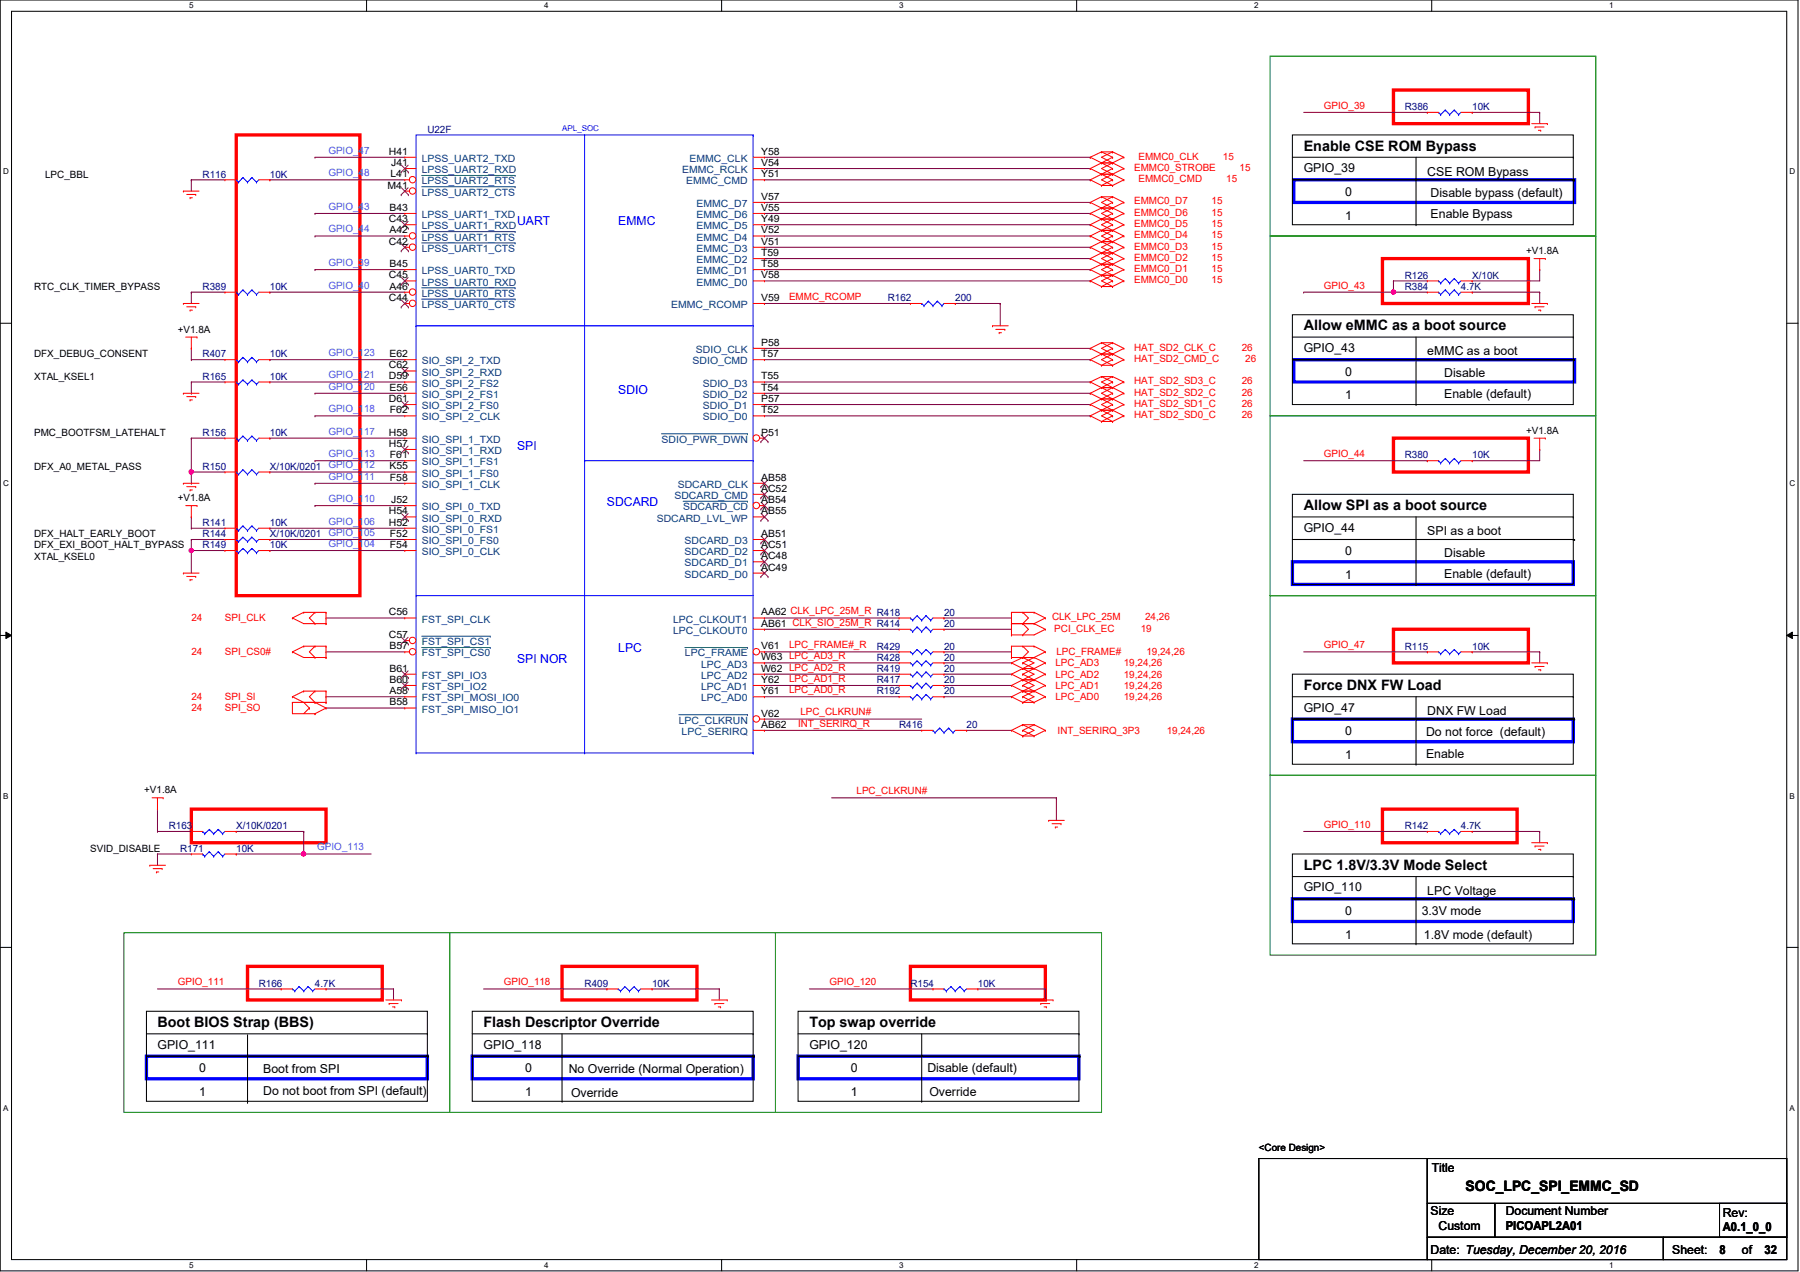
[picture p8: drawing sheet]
<svg xmlns="http://www.w3.org/2000/svg" width="297mm" height="210mm" viewBox="0 0 297 210" stroke-linecap="round" stroke-linejoin="round" font-family="sans-serif">
<defs><g id="words">
<g font-size="2.4">
<text x="215.1" y="24.8">Enable CSE ROM Bypass</text>
<text x="215.1" y="54.5">Allow eMMC as a boot source</text>
<text x="215.1" y="84.2">Allow SPI as a boot source</text>
<text x="215.1" y="113.8">Force DNX FW Load</text>
<text x="215.1" y="143.5">LPC 1.8V/3.3V Mode Select</text>
<text x="26" y="169.5">Boot BIOS Strap (BBS)</text>
<text x="79.8" y="169.5">Flash Descriptor Override</text>
<text x="133.6" y="169.5">Top swap override</text>
<text x="241.8" y="196.5">SOC_LPC_SPI_EMMC_SD</text>
</g>
<g font-size="2">
<text x="215.1" y="28.4">GPIO_39</text>
<text x="235.5" y="29">CSE ROM Bypass</text>
<text x="222" y="32.3">0</text>
<text x="236.1" y="32.5">Disable bypass (default)</text>
<text x="222" y="36.2">1</text>
<text x="236.1" y="36">Enable Bypass</text>
<text x="215.1" y="58.1">GPIO_43</text>
<text x="235.5" y="58.6">eMMC as a boot</text>
<text x="222" y="65.9">1</text>
<text x="222" y="62">0</text>
<text x="238.3" y="65.7">Enable (default)</text>
<text x="238.3" y="62.2">Disable</text>
<text x="215.1" y="87.8">GPIO_44</text>
<text x="235.5" y="88.3">SPI as a boot</text>
<text x="222" y="95.5">1</text>
<text x="222" y="91.7">0</text>
<text x="238.3" y="95.4">Enable (default)</text>
<text x="238.3" y="91.9">Disable</text>
<text x="215.1" y="117.4">GPIO_47</text>
<text x="235.5" y="118">DNX FW Load</text>
<text x="222" y="125.2">1</text>
<text x="222" y="121.3">0</text>
<text x="235.3" y="125.1">Enable</text>
<text x="235.3" y="121.5">Do not force (default)</text>
<text x="215.1" y="147.1">GPIO_110</text>
<text x="235.5" y="147.7">LPC Voltage</text>
<text x="222" y="154.9">1</text>
<text x="222" y="151">0</text>
<text x="234.6" y="151">3.3V mode</text>
<text x="235" y="154.9">1.8V mode (default)</text>
<text x="26" y="173.1">GPIO_111</text>
<text x="79.8" y="173.1">GPIO_118</text>
<text x="133.6" y="173.1">GPIO_120</text>
<text x="32.8" y="177">0</text>
<text x="43.4" y="177.1">Boot from SPI</text>
<text x="86.7" y="177">0</text>
<text x="93.8" y="177.1">No Override (Normal Operation)</text>
<text x="140.4" y="177">0</text>
<text x="153" y="177">Disable (default)</text>
<text x="32.8" y="180.8">1</text>
<text x="43.4" y="180.7">Do not boot from SPI (default)</text>
<text x="86.7" y="180.8">1</text>
<text x="94.2" y="181">Override</text>
<text x="140.4" y="180.8">1</text>
<text x="153.4" y="180.8">Override</text>
<text x="236.3" y="193.5">Title</text>
<text x="236.1" y="200.5">Size</text>
<text x="237.4" y="202.9">Custom</text>
<text x="248.5" y="200.5">Document Number</text>
<text x="248.5" y="202.9">PICOAPL2A01</text>
<text x="284.3" y="200.9">Rev:</text>
<text x="284.3" y="203.1">A0.1_0_0</text>
<text x="236.1" y="207">Date: Tuesday, December 20, 2016</text>
<text x="276" y="207">Sheet:</text>
<text x="283.8" y="207">8</text>
<text x="287.4" y="207">of</text>
<text x="291.2" y="207">32</text>
</g>
<g font-size="2" fill="#00f">
<text x="85.3" y="37.1">UART</text>
<text x="102" y="37.1">EMMC</text>
<text x="102" y="64.9">SDIO</text>
<text x="85.3" y="74.2">SPI</text>
<text x="100.2" y="83.5">SDCARD</text>
<text x="102" y="107.6">LPC</text>
<text x="85.3" y="109.5">SPI NOR</text>
</g>
<g font-size="1.7" fill="#f00">
<text x="218.5" y="17.9">GPIO_39</text>
<text x="187.2" y="28.2">EMMC0_STROBE</text>
<text x="187.9" y="26.3">EMMC0_CLK</text>
<text x="201.8" y="26.3">15</text>
<text x="204.6" y="28.2">15</text>
<text x="187.2" y="35.6">EMMC0_D6</text>
<text x="187.2" y="33.7">EMMC0_D7</text>
<text x="187.9" y="30.1">EMMC0_CMD</text>
<text x="199.9" y="35.6">15</text>
<text x="199.9" y="33.7">15</text>
<text x="202.3" y="30.1">15</text>
<text x="187.2" y="41.2">EMMC0_D3</text>
<text x="187.2" y="39.3">EMMC0_D4</text>
<text x="187.2" y="37.5">EMMC0_D5</text>
<text x="199.9" y="41.2">15</text>
<text x="199.9" y="39.3">15</text>
<text x="199.9" y="37.5">15</text>
<text x="187.2" y="46.7">EMMC0_D0</text>
<text x="187.2" y="44.9">EMMC0_D1</text>
<text x="187.2" y="43">EMMC0_D2</text>
<text x="199.9" y="46.7">15</text>
<text x="199.9" y="44.9">15</text>
<text x="199.9" y="43">15</text>
<text x="218.5" y="47.6">GPIO_43</text>
<text x="130.2" y="49.5">EMMC_RCOMP</text>
<text x="187.2" y="59.7">HAT_SD2_CMD_C</text>
<text x="187.2" y="57.9">HAT_SD2_CLK_C</text>
<text x="204.9" y="57.9">26</text>
<text x="205.5" y="59.7">26</text>
<text x="187.2" y="65.3">HAT_SD2_SD2_C</text>
<text x="187.2" y="63.4">HAT_SD2_SD3_C</text>
<text x="204.9" y="65.3">26</text>
<text x="204.9" y="63.4">26</text>
<text x="187.2" y="69">HAT_SD2_SD0_C</text>
<text x="187.2" y="67.1">HAT_SD2_SD1_C</text>
<text x="204.9" y="69">26</text>
<text x="204.9" y="67.1">26</text>
<text x="218.5" y="75.4">GPIO_44</text>
<text x="31.6" y="102.5">24</text>
<text x="37.1" y="102.5">SPI_CLK</text>
<text x="130.2" y="107">LPC_FRAME#_R</text>
<text x="173.6" y="102.4">CLK_LPC_25M</text>
<text x="174" y="104.2">PCI_CLK_EC</text>
<text x="188.3" y="104.2">19</text>
<text x="189" y="102.4">24,26</text>
<text x="218.5" y="107">GPIO_47</text>
<text x="31.6" y="108.1">24</text>
<text x="37.1" y="108.1">SPI_CS0#</text>
<text x="130.2" y="112.5">LPC_AD1_R</text>
<text x="174.2" y="113.7">LPC_AD1</text>
<text x="174.2" y="110">LPC_AD3</text>
<text x="174.2" y="111.8">LPC_AD2</text>
<text x="174.3" y="108.1">LPC_FRAME#</text>
<text x="185.5" y="113.7">19,24,26</text>
<text x="185.5" y="110">19,24,26</text>
<text x="185.5" y="111.8">19,24,26</text>
<text x="189.2" y="108.1">19,24,26</text>
<text x="31.6" y="117.4">24</text>
<text x="31.6" y="115.5">24</text>
<text x="37.1" y="117.4">SPI_SO</text>
<text x="37.1" y="115.5">SPI_SI</text>
<text x="130.2" y="114.4">LPC_AD0_R</text>
<text x="131.7" y="119.9">INT_SERIRQ_R</text>
<text x="132.1" y="118.1">LPC_CLKRUN#</text>
<text x="174.2" y="115.5">LPC_AD0</text>
<text x="185.5" y="115.5">19,24,26</text>
<text x="174.5" y="121.1">INT_SERIRQ_3P3</text>
<text x="192.5" y="121.1">19,24,26</text>
<text x="141.3" y="131.1">LPC_CLKRUN#</text>
<text x="218.5" y="136.6">GPIO_110</text>
<text x="29.3" y="162.6">GPIO_111</text>
<text x="83.1" y="162.6">GPIO_118</text>
<text x="136.9" y="162.6">GPIO_120</text>
</g>
<g font-size="1.7" fill="#000080">
<text x="70.5" y="21.9">U22F</text>
<text x="231.8" y="18.2">R386</text>
<text x="242.9" y="18.2">10K</text>
<text x="33.4" y="29.3">R116</text>
<text x="44.5" y="29.3">10K</text>
<text x="33.4" y="47.8">R389</text>
<text x="44.5" y="47.8">10K</text>
<text x="231.8" y="47.8">R384</text>
<text x="231.8" y="46">R126</text>
<text x="241.1" y="47.8">4.7K</text>
<text x="242.9" y="46">X/10K</text>
<text x="146.5" y="49.7">R162</text>
<text x="157.6" y="49.7">200</text>
<text x="33.4" y="59">R407</text>
<text x="44.5" y="59">10K</text>
<text x="33.4" y="62.7">R165</text>
<text x="44.5" y="62.7">10K</text>
<text x="33.4" y="72">R156</text>
<text x="44.5" y="72">10K</text>
<text x="33.4" y="77.5">R150</text>
<text x="44.5" y="77.5">X/10K/0201 GPIO_112</text>
<text x="231.8" y="75.6">R380</text>
<text x="242.9" y="75.6">10K</text>
<text x="33.4" y="88.6">R144</text>
<text x="33.4" y="86.8">R141</text>
<text x="44.5" y="88.6">X/10K/0201 GPIO_105</text>
<text x="44.5" y="86.8">10K</text>
<text x="33.4" y="90.5">R149</text>
<text x="44.5" y="90.5">10K</text>
<text x="155.8" y="101.6">20</text>
<text x="144.7" y="107.2">R429</text>
<text x="155.8" y="103.5">20</text>
<text x="155.8" y="107.2">20</text>
<text x="231.8" y="107.2">R115</text>
<text x="242.9" y="107.2">10K</text>
<text x="144.7" y="112.7">R417</text>
<text x="144.7" y="110.9">R419</text>
<text x="144.7" y="109.1">R428</text>
<text x="155.8" y="112.7">20</text>
<text x="155.8" y="110.9">20</text>
<text x="155.8" y="109.1">20</text>
<text x="144.7" y="114.6">R192</text>
<text x="155.8" y="114.6">20</text>
<text x="148.4" y="120.1">R416</text>
<text x="159.5" y="120.1">20</text>
<text x="27.9" y="136.9">R163</text>
<text x="39" y="136.9">X/10K/0201</text>
<text x="231.8" y="136.9">R142</text>
<text x="241.1" y="136.9">4.7K</text>
<text x="29.7" y="140.5">R171</text>
<text x="39" y="140.5">10K</text>
<text x="42.7" y="162.8">R166</text>
<text x="52" y="162.8">4.7K</text>
<text x="96.5" y="162.8">R409</text>
<text x="107.6" y="162.8">10K</text>
<text x="150.2" y="162.8">R154</text>
<text x="161.4" y="162.8">10K</text>
</g>
<g font-size="1.7">
<text x="7.4" y="29.3">LPC_BBL</text>
<text x="64.2" y="25.5">H41</text>
<text x="64.4" y="29.3">L41</text>
<text x="64.6" y="27.4">J41</text>
<text x="125.6" y="25.5">Y58</text>
<text x="125.6" y="27.4">V54</text>
<text x="125.6" y="29.3">Y51</text>
<text x="64" y="31.1">M41</text>
<text x="64.3" y="34.8">B43</text>
<text x="125.6" y="33">V57</text>
<text x="125.6" y="34.8">V55</text>
<text x="64.2" y="36.7">C43</text>
<text x="64.2" y="40.4">C42</text>
<text x="64.3" y="38.5">A42</text>
<text x="125.6" y="36.7">Y49</text>
<text x="125.6" y="38.5">V52</text>
<text x="125.6" y="40.4">V51</text>
<text x="251.8" y="41.9">+V1.8A</text>
<text x="5.6" y="47.8">RTC_CLK_TIMER_BYPASS</text>
<text x="64.2" y="45.9">C45</text>
<text x="64.3" y="44.1">B45</text>
<text x="64.3" y="47.8">A46</text>
<text x="125.6" y="42.2">T59</text>
<text x="125.6" y="44.1">T58</text>
<text x="125.6" y="45.9">V58</text>
<text x="64.2" y="49.7">C44</text>
<text x="125.6" y="49.7">V59</text>
<text x="5.6" y="59">DFX_DEBUG_CONSENT</text>
<text x="29.3" y="54.9">+V1.8A</text>
<text x="64.3" y="58.9">E62</text>
<text x="125.6" y="57.1">P58</text>
<text x="125.6" y="58.9">T57</text>
<text x="5.6" y="62.7">XTAL_KSEL1</text>
<text x="64.2" y="60.8">C62</text>
<text x="64.2" y="62.6">D59</text>
<text x="64.3" y="64.5">E56</text>
<text x="125.6" y="62.6">T55</text>
<text x="125.6" y="64.5">T54</text>
<text x="5.6" y="72">PMC_BOOTFSM_LATEHALT</text>
<text x="64.2" y="66.3">D61</text>
<text x="64.2" y="71.9">H58</text>
<text x="64.3" y="68.2">F62</text>
<text x="125.6" y="66.3">P57</text>
<text x="125.6" y="68.2">T52</text>
<text x="125.6" y="71.9">P51</text>
<text x="251.8" y="71.6">+V1.8A</text>
<text x="5.6" y="77.5">DFX_A0_METAL_PASS</text>
<text x="64.2" y="73.7">H57</text>
<text x="64.3" y="77.5">K55</text>
<text x="64.3" y="75.6">F61</text>
<text x="29.3" y="82.7">+V1.8A</text>
<text x="64.3" y="79.3">F58</text>
<text x="64.6" y="83">J52</text>
<text x="125.6" y="79.3">AB58</text>
<text x="125.6" y="81.2">AC52</text>
<text x="125.6" y="83">AB54</text>
<text x="5.6" y="88.6">DFX_HALT_EARLY_BOOT</text>
<text x="64.2" y="84.9">H54</text>
<text x="64.2" y="86.7">H52</text>
<text x="64.3" y="88.6">F52</text>
<text x="125.6" y="84.9">AB55</text>
<text x="125.6" y="88.6">AB51</text>
<text x="5.6" y="90.5">DFX_EXI_BOOT_HALT_BYPASS</text>
<text x="5.6" y="92.3">XTAL_KSEL0</text>
<text x="64.3" y="90.4">F54</text>
<text x="125.6" y="90.4">AC51</text>
<text x="125.6" y="92.3">AC48</text>
<text x="125.6" y="94.1">AC49</text>
<text x="64.2" y="101.6">C56</text>
<text x="125.6" y="101.6">AA62 CLK_LPC_25M_R R418</text>
<text x="64.2" y="105.3">C57</text>
<text x="64.3" y="107.1">B57</text>
<text x="125.6" y="107.1">V61</text>
<text x="125.6" y="103.4">AB61 CLK_SIO_25M_R R414</text>
<text x="64.3" y="112.7">B60</text>
<text x="64.3" y="110.8">B61</text>
<text x="125.6" y="109">W63 LPC_AD3_R</text>
<text x="125.6" y="110.8">W62 LPC_AD2_R</text>
<text x="125.6" y="112.7">Y62</text>
<text x="64.3" y="114.6">A58</text>
<text x="64.3" y="116.4">B58</text>
<text x="125.6" y="118.2">V62</text>
<text x="125.6" y="114.6">Y61</text>
<text x="125.6" y="120.1">AB62</text>
<text x="23.8" y="130.9">+V1.8A</text>
<text x="14.9" y="140.5">SVID_DISABLE</text>
<text x="207.7" y="189.9">&lt;Core Design&gt;</text>
</g>
<g font-size="1.7" fill="#0080ff">
<text x="54.2" y="25.4">GPIO_47</text>
<text x="54.2" y="29.1">GPIO_48</text>
<text x="54.2" y="34.6">GPIO_43</text>
<text x="54.2" y="38.4">GPIO_44</text>
<text x="54.2" y="43.9">GPIO_39</text>
<text x="54.2" y="47.6">GPIO_40</text>
<text x="54.2" y="58.8">GPIO_123</text>
<text x="54.2" y="64.3">GPIO_120</text>
<text x="54.2" y="62.4">GPIO_121</text>
<text x="54.2" y="68">GPIO_118</text>
<text x="54.2" y="71.7">GPIO_117</text>
<text x="54.2" y="75.4">GPIO_113</text>
<text x="54.2" y="79.2">GPIO_111</text>
<text x="54.2" y="82.8">GPIO_110</text>
<text x="54.2" y="86.6">GPIO_106</text>
<text x="54.2" y="90.3">GPIO_104</text>
<text x="52.4" y="140.3">GPIO_113</text>
</g>
<g font-size="1.7" fill="#004080">
<text x="69.6" y="26.7">LPSS_UART2_TXD</text>
<text x="69.6" y="28.6">LPSS_UART2_RXD</text>
<text x="112.6" y="28.6">EMMC_RCLK</text>
<text x="113.8" y="26.7">EMMC_CLK</text>
<text x="69.6" y="30.4">LPSS_UART2_RTS</text>
<text x="69.6" y="32.3">LPSS_UART2_CTS</text>
<text x="69.6" y="36">LPSS_UART1_TXD</text>
<text x="113.2" y="30.4">EMMC_CMD</text>
<text x="114.9" y="34.2">EMMC_D7</text>
<text x="114.9" y="36">EMMC_D6</text>
<text x="69.6" y="37.8">LPSS_UART1_RXD</text>
<text x="69.6" y="39.7">LPSS_UART1_RTS</text>
<text x="69.6" y="41.6">LPSS_UART1_CTS</text>
<text x="114.9" y="37.8">EMMC_D5</text>
<text x="114.9" y="39.7">EMMC_D4</text>
<text x="114.9" y="41.6">EMMC_D3</text>
<text x="69.6" y="45.3">LPSS_UART0_TXD</text>
<text x="69.6" y="47.1">LPSS_UART0_RXD</text>
<text x="114.9" y="43.4">EMMC_D2</text>
<text x="114.9" y="45.3">EMMC_D1</text>
<text x="114.9" y="47.1">EMMC_D0</text>
<text x="69.6" y="49">LPSS_UART0_RTS</text>
<text x="69.6" y="50.8">LPSS_UART0_CTS</text>
<text x="110.7" y="50.8">EMMC_RCOMP</text>
<text x="114.8" y="58.3">SDIO_CLK</text>
<text x="69.6" y="60.1">SIO_SPI_2_TXD</text>
<text x="69.6" y="62">SIO_SPI_2_RXD</text>
<text x="69.6" y="63.8">SIO_SPI_2_FS2</text>
<text x="69.6" y="65.7">SIO_SPI_2_FS1</text>
<text x="114.3" y="60.1">SDIO_CMD</text>
<text x="116" y="63.8">SDIO_D3</text>
<text x="116" y="65.7">SDIO_D2</text>
<text x="69.6" y="67.5">SIO_SPI_2_FS0</text>
<text x="69.6" y="69.4">SIO_SPI_2_CLK</text>
<text x="116" y="67.5">SDIO_D1</text>
<text x="116" y="69.4">SDIO_D0</text>
<text x="69.6" y="73.1">SIO_SPI_1_TXD</text>
<text x="69.6" y="74.9">SIO_SPI_1_RXD</text>
<text x="69.6" y="76.8">SIO_SPI_1_FS1</text>
<text x="109.2" y="73.1">SDIO_PWR_DWN</text>
<text x="69.6" y="78.7">SIO_SPI_1_FS0</text>
<text x="69.6" y="80.5">SIO_SPI_1_CLK</text>
<text x="111.3" y="82.3">SDCARD_CMD</text>
<text x="111.8" y="80.5">SDCARD_CLK</text>
<text x="69.6" y="84.2">SIO_SPI_0_TXD</text>
<text x="69.6" y="86.1">SIO_SPI_0_RXD</text>
<text x="69.6" y="87.9">SIO_SPI_0_FS1</text>
<text x="69.6" y="89.8">SIO_SPI_0_FS0</text>
<text x="108.4" y="86.1">SDCARD_LVL_WP</text>
<text x="112.7" y="84.2">SDCARD_CD</text>
<text x="113" y="89.8">SDCARD_D3</text>
<text x="69.6" y="91.6">SIO_SPI_0_CLK</text>
<text x="113" y="91.6">SDCARD_D2</text>
<text x="113" y="93.5">SDCARD_D1</text>
<text x="113" y="95.3">SDCARD_D0</text>
<text x="69.6" y="106.5">FST_SPI_CS1</text>
<text x="69.6" y="102.7">FST_SPI_CLK</text>
<text x="111.1" y="102.7">LPC_CLKOUT1</text>
<text x="111.1" y="104.6">LPC_CLKOUT0</text>
<text x="69.6" y="113.9">FST_SPI_IO2</text>
<text x="69.6" y="112">FST_SPI_IO3</text>
<text x="69.6" y="108.3">FST_SPI_CS0</text>
<text x="113" y="108.3">LPC_FRAME</text>
<text x="115.7" y="110.2">LPC_AD3</text>
<text x="115.7" y="112">LPC_AD2</text>
<text x="115.7" y="113.9">LPC_AD1</text>
<text x="69.6" y="115.7">FST_SPI_MOSI_IO0</text>
<text x="69.6" y="117.6">FST_SPI_MISO_IO1</text>
<text x="112" y="119.4">LPC_CLKRUN</text>
<text x="115.7" y="115.7">LPC_AD0</text>
<text x="112.5" y="121.3">LPC_SERIRQ</text>
</g>
<g font-size="1.3">
<text x="31.2" y="1.4">5</text>
<text x="89.8" y="1.4">4</text>
<text x="148.4" y="1.4">3</text>
<text x="207" y="1.4">2</text>
<text x="265.6" y="1.4">1</text>
<text x=".5" y="28.8">D</text>
<text x="295.3" y="28.8">D</text>
<text x=".5" y="80.3">C</text>
<text x="295.3" y="80.3">C</text>
<text x=".5" y="131.8">B</text>
<text x="295.3" y="131.8">B</text>
<text x=".5" y="183.3">A</text>
<text x="295.3" y="183.3">A</text>
<text x="31.2" y="209.3">5</text>
<text x="89.8" y="209.3">4</text>
<text x="148.4" y="209.3">3</text>
<text x="207" y="209.3">2</text>
<text x="265.6" y="209.3">1</text>
</g>
<text font-size="1.3" fill="#00f" x="92.7" y="21.6">APL_SOC</text>
</g></defs>
<path d="M0 0h296.7v209.7h-296.7zM1.9 1.9h292.9v206h-292.9z" fill="none" stroke="#000" stroke-width=".17"/>
<g fill="#fff">
<path d="M31.2 .2h.7v1.5h-.7z"/>
<path d="M31.2 208.1h.7v1.4h-.7z"/>
</g>
<path d="M60.5 0v1.9M60.5 207.9v1.8" fill="none" stroke="#000" stroke-width=".17"/>
<g fill="#fff">
<path d="M89.8 .2h.7v1.5h-.7z"/>
<path d="M89.8 208.1h.7v1.4h-.7z"/>
</g>
<path d="M119.1 0v1.9M119.1 207.9v1.8" fill="none" stroke="#000" stroke-width=".17"/>
<g fill="#fff">
<path d="M148.4 .2h.7v1.5h-.7z"/>
<path d="M148.4 208.1h.7v1.4h-.7z"/>
</g>
<path d="M177.7 0v1.9M177.7 207.9v1.8" fill="none" stroke="#000" stroke-width=".17"/>
<g fill="#fff">
<path d="M207 .2h.7v1.5h-.7z"/>
<path d="M207 208.1h.7v1.4h-.7z"/>
</g>
<path d="M236.3 0v1.9M236.3 207.9v1.8" fill="none" stroke="#000" stroke-width=".17"/>
<g fill="#fff">
<path d="M265.6 .2h.7v1.5h-.7z"/>
<path d="M265.6 208.1h.7v1.4h-.7z"/>
<path d="M.5 27.6h.9v1.5h-.9z"/>
<path d="M295.3 27.6h.9v1.5h-.9z"/>
<path d="M.5 79.1h.9v1.5h-.9z"/>
<path d="M295.3 79.1h.9v1.5h-.9z"/>
</g>
<path d="M0 53.3h1.9M294.8 53.3h1.9" fill="none" stroke="#000" stroke-width=".17"/>
<g fill="#fff">
<path d="M.5 130.6h.9v1.5h-.9z"/>
<path d="M295.3 130.6h.9v1.5h-.9z"/>
</g>
<path d="M0 104.9h1.9M1 104.3l.9 .6-.9 .5zM294.8 104.9l1-.6v1.1zM294.8 104.9h1.9" fill="none" stroke="#000" stroke-width=".17"/>
<path d="M1 104.3l.9 .6-.9 .5zM294.8 104.9l1-.6v1.1z" fill="#000"/>
<g fill="#fff">
<path d="M.5 182.1h.8v1.5h-.8z"/>
<path d="M295.3 182.1h.8v1.5h-.8z"/>
</g>
<g fill="none" stroke="#000" stroke-width=".17">
<path d="M213.3 22.3h46.3v14.8h-46.3zM213.3 29.7h46.5M213.3 26h46.3M233.7 37.1h.1M233.7 26v11.1M259.6 29.7h.1M259.6 26h.1M259.8 29.7h.1M213.3 51.9h46.3v14.9h-46.3zM213.3 59.4h46.5M213.3 55.6h46.3M233.7 55.6v11.2"/>
<path d="M259.6 59.4h.1M259.6 55.6h.1M259.8 59.4h.1M233.7 66.8h.1M213.3 81.6h46.3v14.8h-46.3zM213.3 89h46.5M213.3 85.3h46.3M233.7 96.4h.1M233.7 85.3v11.1M259.6 89h.1M259.6 85.3h.1M259.8 89h.1"/>
<path d="M213.3 111.3h46.3v14.8h-46.3zM213.3 118.7h46.5M213.3 115h46.3M233.7 115v11.1M259.6 118.7h.1M259.6 115h.1M259.8 118.7h.1M233.7 126.1h.1M0 156.3h1.9M213.3 140.9h46.3v14.8h-46.3zM213.3 148.3h46.5M213.3 144.7h46.3"/>
<path d="M233.7 155.7h.1M233.7 144.7v11M259.6 148.3h.1M259.6 144.7h.1M259.8 148.3h.1M294.8 156.3h1.9M24.2 166.9h46.3v14.8h-46.3zM24.2 174.3h46.5M24.2 170.6h46.3M40.8 170.8v11.1M70.5 174.3h.1M70.5 170.6h.1"/>
<path d="M70.7 174.3h.1M77.9 166.9h46.4v14.8h-46.4zM77.9 174.3h46.6M77.9 170.6h46.4M92.7 170.6v11.1M124.3 174.3h.1M124.3 170.6h.1M124.5 174.3h.1M131.7 166.9h46.4v14.8h-46.4zM131.7 174.3h46.5M131.7 170.6h46.4M152.1 170.6v11.1"/>
<path d="M178.1 174.3h.1M178.1 170.6h.1M178.2 174.3h.1M40.8 181.9h.1M92.7 181.7h.1M152.1 181.7h.1"/>
</g>
<path d="M209.6 9.3h53.8v29.6h-53.8zM209.6 38.9h53.8v29.7h-53.8zM209.6 68.6h53.8v29.7h-53.8zM209.6 98.3h53.8v29.6h-53.8zM209.6 127.9h53.8v29.7h-53.8zM20.4 153.9h53.8v29.7h-53.8zM74.2 153.9h53.8v29.7h-53.8zM128 153.9h53.8v29.7h-53.8z" fill="none" stroke="#008000" stroke-width=".17"/>
<path d="M213.5 29.7h46.3v3.7h-46.3zM213.5 59.4h46.3v3.6h-46.3zM213.3 92.7h46.3v3.7h-46.3zM213.3 118.7h46.3v3.7h-46.3zM213.3 148.3h46.3v3.8h-46.3zM24.2 174.3h46.3v3.7h-46.3zM77.9 174.3h46.4v3.7h-46.4zM131.7 174.3h46.4v3.7h-46.4z" fill="none" stroke="#00f" stroke-width=".55"/>
<path d="M230 14.9h22.2v5.5h-22.2zM39 22.3h20.4v76h-20.4zM228.1 42.7h24.1v7.4h-24.1zM230 72.3h22.2v5.6h-22.2zM230 103.8h22.2v5.6h-22.2zM31.6 133.5h22.2v5.6h-22.2zM228.1 133.5h22.3v5.6h-22.3zM40.8 159.5h22.3v5.5h-22.3zM92.7 159.5h22.3v5.5h-22.3zM150.2 159.5h22.3v5.5h-22.3z" fill="none" stroke="#f00" stroke-width=".55"/>
<g fill="none" stroke="#800040" stroke-width=".17">
<path d="M215.1 18.5h20.4M235.5 18.5h.1M242.9 18.5h.1M242.9 18.5h11.2M254.1 18.5h.1M254.1 18.5v1.9M52 35.2h.1M52 35.2h14.8M44.5 48.2h.1M44.5 48.2h22.3M52 44.5h.1M52 44.5h14.8"/>
<path d="M126.1 50.1h.1M126.1 50.1h24.1M157.6 50.1h.1M157.6 50.1h7.5M165.1 50.1h.1M165.1 50.1v3.7M215.1 48.2h.1M215.1 48.2h20.4M230 48.2h.1M242.9 48.2h.1M242.9 46.4h.1M242.9 48.2h11.2"/>
<path d="M254.1 48.2h.1M254.1 44.5h.1M254.1 44.5v1.9h-11.2M254.1 48.2v1.9M53.8 102h.1M53.8 115h.1M53.8 107.6h.1M53.8 116.8h.1M53.8 115h13M53.8 102h13M53.8 107.6h13M53.8 116.8h13"/>
<path d="M126.1 111.3h.1M126.1 109.4h.1M126.1 115h.1M126.1 113.1h.1M126.1 107.6h.1M126.1 102h.1M126.1 103.8h.1M126.1 118.7h.1M126.1 111.3h22.3M126.1 109.4h22.3M126.1 115h22.3M126.1 113.1h22.3"/>
<path d="M126.1 102h22.3M126.1 107.6h22.3M126.1 103.8h22.3M126.1 118.7h26M155.8 102h.1M155.8 103.8h.1M155.8 107.6h.1M155.8 102h11.1M155.8 107.6h11.1M155.8 103.8h11.1M126.1 120.5h.1M126.1 120.5h26"/>
<path d="M159.5 120.5h.1M159.5 120.5h7.4M174.3 131.7h.1M174.3 131.7v3.7"/>
</g>
<circle cx="229.9" cy="48.2" r=".35" fill="#f0f"/>
<circle cx="229.9" cy="48.2" r=".35" fill="none" stroke="#f0f" stroke-width=".17"/>
<g fill="none" stroke="#800040" stroke-width=".17">
<path d="M31.6 29.7h.1M31.6 29.7h5.5M31.6 29.7v1.8M44.5 29.7h.1M44.5 29.7h22.3M52 38.9h.1M52 26h.1M52 38.9h14.8M52 26h14.8M230 46.4h.1M230 46.4v1.8M230 46.4h5.5"/>
<path d="M215.1 76h20.4M235.5 76h.1M242.9 76h.1M254.1 74.2h.1M254.1 74.2v1.8h-11.2M31.6 90.8h.1M31.6 90.8v3.8M31.6 90.8h5.5M44.5 90.8h.1M44.5 90.8h22.3M215.1 107.6h20.4M235.5 107.6h.1"/>
<path d="M242.9 107.6h.1M242.9 107.6h11.2M254.1 107.6h.1M254.1 107.6v1.8"/>
</g>
<circle cx="31.6" cy="90.8" r=".36" fill="#f0f"/>
<circle cx="31.6" cy="90.8" r=".36" fill="none" stroke="#f0f" stroke-width=".17"/>
<g fill="none" stroke="#800040" stroke-width=".17">
<path d="M31.6 72.3h.1M31.6 72.3v5.6M44.5 72.3h.1M44.5 72.3h22.3M52 79.8h.1M52 68.6h.1M52 79.8h14.8M52 68.6h14.8M31.6 87.2h.1M31.6 85.3h.1M31.6 87.2h5.5M31.6 85.3v1.9"/>
<path d="M44.5 89h.1M44.5 87.2h.1M44.5 89h22.3M44.5 87.2h22.3M52 83.4h.1M52 83.4h14.8M215.1 137.2h20.4M235.5 137.2h.1M242.9 137.2h.1M242.9 137.2h11.2M254.1 137.2h.1M254.1 137.2v1.9"/>
<path d="M79.8 163.2h20.4M100.2 163.2h.1M107.6 163.2h.1M107.6 163.2h11.1M118.7 163.2h.1M118.7 163.2v1.8"/>
</g>
<circle cx="31.5" cy="77.9" r=".37" fill="#f0f"/>
<circle cx="31.5" cy="77.9" r=".37" fill="none" stroke="#f0f" stroke-width=".17"/>
<g fill="none" stroke="#800040" stroke-width=".17">
<path d="M31.6 59.4h.1M31.6 57.5h.1M31.6 48.2h.1M31.6 59.4h5.5M31.6 48.2v1.9M31.6 57.5v1.9M31.6 48.2h5.5M44.5 59.4h.1M44.5 59.4h22.3M31.6 72.3h.1M31.6 77.9h.1M31.6 79.8h.1"/>
<path d="M31.6 63h.1M31.6 64.9h.1M31.6 72.3h5.5M31.6 63v1.9M31.6 77.9v1.9M31.6 77.9h5.5M31.6 63h5.5M44.5 77.9h.1M44.5 63h.1M44.5 77.9h22.3M44.5 63h22.3M52 64.9h.1"/>
<path d="M52 76h.1M52 64.9h14.8M52 76h14.8M31.6 89h.1M31.6 90.8h.1M31.6 89v1.8M31.6 89h5.5M50.1 137.2h.1M50.1 137.2v3.7M26 140.9h.1M26 140.9h5.6M26 140.9v1.9"/>
<path d="M39 140.9h.1M39 140.9h22.3M50.1 140.9h.1M26 163.2h20.4M46.4 163.2h.1M53.8 163.2h.1M53.8 163.2h11.1M64.9 163.2h.1M64.9 163.2v1.8M133.6 163.2h20.4M154 163.2h.1M161.4 163.2h.1"/>
<path d="M161.4 163.2h11.1M172.5 163.2h.1M172.5 163.2v1.8"/>
</g>
<circle cx="50.1" cy="140.9" r=".37" fill="#f0f"/>
<circle cx="50.1" cy="140.9" r=".37" fill="none" stroke="#f0f" stroke-width=".17"/>
<g fill="none" stroke="#800040" stroke-width=".17">
<path d="M126.1 27.8h53.8M126.1 26h53.8M126.1 29.7h53.8M126.1 35.2h53.8M126.1 33.4h53.8M126.1 37.1h53.8M126.1 38.9h53.8M179.9 27.8h.1M179.9 26h.1M179.9 29.7h.1M179.9 35.2h.1M179.9 33.4h.1"/>
<path d="M179.9 37.1h.1M179.9 38.9h.1M126.1 40.8h53.8M126.1 42.7h53.8M126.1 44.5h53.8M126.1 46.4h53.8M126.1 59.4h53.8M126.1 57.5h53.8M179.9 40.8h.1M179.9 42.7h.1M179.9 44.5h.1M179.9 46.4h.1"/>
<path d="M179.9 59.4h.1M179.9 57.5h.1M126.1 64.9h53.8M126.1 63h53.8M126.1 66.8h53.8M126.1 68.6h53.8M179.9 64.9h.1M179.9 63h.1M179.9 66.8h.1M179.9 68.6h.1M155.8 109.4h.1M155.8 111.3h.1"/>
<path d="M155.8 113.1h.1M155.8 115h.1M155.8 109.4h11.1M155.8 111.3h11.1M155.8 113.1h11.1M155.8 115h11.1M26 137.2h.1M26 133.5h.1M26 137.2h5.6M26 133.5v3.7M39 137.2h.1M39 137.2h11.1"/>
<path d="M137.2 131.7h37.1M174.3 131.7h.1"/>
</g>
<g fill="none" stroke="#f00" stroke-width=".17">
<path d="M235.5 18.5h.1M235.5 18.5h1.9M241.1 18.5h1.8M242.9 18.5h.1M30.3 31.5h.1M30.3 31.5h2.5M30.8 32.1h1.5M31.4 32.6h.1M31.4 32.6h.3M32.3 32.1h.1M37.1 29.7h.1M37.1 29.7h1.9"/>
<path d="M42.7 29.7h1.8M44.5 29.7h.1M179.9 26h.1M179.9 38.9h.1M179.9 37.1h.1M179.9 35.2h.1M179.9 33.4h.1M179.9 27.8h.1M179.9 29.7h.1M179.9 26l1.9 .9M179.9 38.9l1.9 1M179.9 37.1l1.9 .9"/>
<path d="M179.9 35.2l1.9 1M179.9 33.4l1.9 .9M179.9 27.8l1.9 .9M179.9 29.7l1.9 .9M181.8 25.1h.1M181.8 26.9h.1M181.8 39.9h.1M181.8 38h.1M181.8 36.2h.1M181.8 34.3h.1M181.8 32.5h.1M181.8 28.7h.1"/>
<path d="M181.8 30.6h.1M181.8 25.1h1.8M181.8 25.1l-1.9 .9M181.8 26.9h1.8M181.8 25.1l1.8 .9M181.8 39.9h1.8M181.8 39.9l-1.9 .9M181.8 39.9l1.8 .9M181.8 38h1.8M181.8 38l-1.9 .9M181.8 38l1.8 .9M181.8 36.2h1.8"/>
<path d="M181.8 36.2l-1.9 .9M181.8 36.2l1.8 .9M181.8 34.3h1.8M181.8 34.3l-1.9 .9M181.8 34.3l1.8 .9M181.8 32.5h1.8M181.8 32.5l-1.9 .9M181.8 32.5l1.8 .9M181.8 26.9l-1.9 .9M181.8 28.7h1.8M181.8 26.9l1.8 .9M181.8 28.7l-1.9 1"/>
<path d="M181.8 30.6h1.8M181.8 28.7l1.8 1M183.6 26.9h.1M183.6 25.1h.1M183.6 26h.1M183.6 39.9h.1M183.6 38h.1M183.6 38.9h.1M183.6 36.2h.1M183.6 37.1h.1M183.6 34.3h.1M183.6 35.2h.1"/>
<path d="M183.6 32.5h.1M183.6 33.4h.1M183.6 28.7h.1M183.6 27.8h.1M183.6 30.6h.1M183.6 29.7h.1M183.6 25.1l1.9 .9M183.6 25.1l-1.8 .9 1.8 .9M183.6 26l-1.8 .9M183.6 39.9l1.9 .9M183.6 39.9l-1.8 .9 1.8 .9M183.6 38l1.9 .9"/>
<path d="M183.6 38l-1.8 .9 1.8 1M183.6 38.9l-1.8 1M183.6 36.2l1.9 .9M183.6 36.2l-1.8 .9 1.8 .9M183.6 37.1l-1.8 .9M183.6 34.3l1.9 .9M183.6 34.3l-1.8 .9 1.8 1M183.6 35.2l-1.8 1M183.6 32.5l1.9 .9M183.6 32.5l-1.8 .9 1.8 .9M183.6 33.4l-1.8 .9M183.6 26.9l1.9 .9"/>
<path d="M183.6 26.9l-1.8 .9 1.8 .9M183.6 27.8l-1.8 .9M183.6 28.7l1.9 1M183.6 28.7l-1.8 1 1.8 .9M183.6 29.7l-1.8 .9M185.5 26h.1M185.5 38.9h.1M185.5 37.1h.1M185.5 35.2h.1M185.5 33.4h.1M185.5 27.8h.1M185.5 29.7h.1"/>
<path d="M185.5 26l-1.9 .9M185.5 38.9l-1.9 1M185.5 37.1l-1.9 .9M185.5 35.2l-1.9 1M185.5 33.4l-1.9 .9M185.5 27.8l-1.9 .9M185.5 29.7l-1.9 .9M252.8 20.4h2.6M253.3 21h.1M253.3 21h1.5M253.9 21.5h.4M254.3 21.5h.1"/>
<path d="M255.4 20.4h.1M30.3 50.1h.1M30.3 50.1h2.5M30.6 55.6h1.9M30.8 50.6h1.5M31.4 51.2h.1M31.4 51.2h.3M31.6 57.5h.1M31.6 55.6v1.9M32.3 50.6h.1M32.5 55.6h.1M37.1 48.2h.1"/>
<path d="M37.1 59.4h.1M37.1 48.2h1.9M37.1 59.4h1.9M42.7 48.2h1.8M42.7 59.4h1.8M44.5 48.2h.1M44.5 59.4h.1M150.2 50.1h.1M150.2 50.1h1.9M155.8 50.1h1.8M157.6 50.1h.1M163.8 53.8h.1"/>
<path d="M163.8 53.8h2.6M164.3 54.4h1.5M164.9 54.9h.1M164.9 54.9h.4M165.8 54.4h.1M179.9 46.4h.1M179.9 44.5h.1M179.9 42.7h.1M179.9 40.8h.1M179.9 59.4h.1M179.9 57.5h.1M179.9 46.4l1.9 .9"/>
<path d="M179.9 44.5l1.9 .9M179.9 42.7l1.9 .9M179.9 40.8l1.9 .9M179.9 59.4l1.9 .9M179.9 57.5l1.9 .9M181.8 45.4h.1M181.8 47.3h.1M181.8 43.6h.1M181.8 41.7h.1M181.8 58.4h.1M181.8 56.6h.1M181.8 45.4h1.8"/>
<path d="M181.8 45.4l-1.9 1M181.8 47.3h1.8M181.8 45.4l1.8 1M181.8 43.6h1.8M181.8 43.6l-1.9 .9M181.8 43.6l1.8 .9M181.8 41.7h1.8M181.8 41.7l-1.9 1M181.8 41.7l1.8 1M181.8 58.4h1.8M181.8 58.4l-1.9 1M181.8 58.4l1.8 1"/>
<path d="M181.8 56.6h1.8M181.8 56.6l-1.9 .9M181.8 56.6l1.8 .9M183.6 47.3h.1M183.6 45.4h.1M183.6 46.4h.1M183.6 43.6h.1M183.6 44.5h.1M183.6 41.7h.1M183.6 42.7h.1M183.6 40.8h.1M183.6 58.4h.1"/>
<path d="M183.6 59.4h.1M183.6 56.6h.1M183.6 57.5h.1M183.6 45.4l1.9 1M183.6 45.4l-1.8 1 1.8 .9M183.6 46.4l-1.8 .9M183.6 43.6l1.9 .9M183.6 43.6l-1.8 .9 1.8 .9M183.6 44.5l-1.8 .9M183.6 41.7l1.9 1M183.6 41.7l-1.8 1 1.8 .9M183.6 42.7l-1.8 .9"/>
<path d="M183.6 40.8l-1.8 .9M183.6 58.4l1.9 1M183.6 58.4l-1.8 1 1.8 .9M183.6 59.4l-1.8 .9M183.6 56.6l1.9 .9M183.6 56.6l-1.8 .9 1.8 .9M183.6 57.5l-1.8 .9M185.5 46.4h.1M185.5 44.5h.1M185.5 42.7h.1M185.5 40.8h.1M185.5 59.4h.1"/>
<path d="M185.5 57.5h.1M185.5 46.4l-1.9 .9M185.5 44.5l-1.9 .9M185.5 42.7l-1.9 .9M185.5 40.8l-1.9 .9M185.5 59.4l-1.9 .9M185.5 57.5l-1.9 .9M235.5 48.2h.1M235.5 46.4h.1M235.5 48.2h1.9M235.5 46.4h1.9M241.1 48.2h1.8"/>
<path d="M241.1 46.4h1.8M242.9 48.2h.1M242.9 46.4h.1M252.8 50.1h2.6M253.1 42.7h1.9M253.3 50.6h.1M253.3 50.6h1.5M253.9 51.2h.4M254.1 44.5h.1M254.1 42.7v1.8M254.3 51.2h.1M255 42.7h.1"/>
<path d="M255.4 50.1h.1M30.3 79.8h.1M30.3 64.9h.1M30.3 79.8h2.5M30.3 64.9h2.5M30.8 65.4h1.5M31.4 66h.1M31.4 66h.3M32.3 65.4h.1M37.1 72.3h.1M37.1 63h.1M37.1 77.9h.1"/>
<path d="M37.1 72.3h1.9M37.1 63h1.9M37.1 77.9h1.9M42.7 72.3h1.8M42.7 63h1.8M42.7 77.9h1.8M44.5 72.3h.1M44.5 63h.1M44.5 77.9h.1M179.9 68.6h.1M179.9 66.8h.1M179.9 64.9h.1"/>
<path d="M179.9 63h.1M179.9 68.6l1.9 1M179.9 66.8l1.9 .9M179.9 64.9l1.9 .9M179.9 63l1.9 1M181.8 67.7h.1M181.8 69.6h.1M181.8 65.8h.1M181.8 64h.1M181.8 62.1h.1M181.8 60.3h.1M181.8 67.7h1.8"/>
<path d="M181.8 67.7l-1.9 .9M181.8 69.6h1.8M181.8 67.7l1.8 .9M181.8 65.8h1.8M181.8 65.8l-1.9 1M181.8 65.8l1.8 1M181.8 64h1.8M181.8 64l-1.9 .9M181.8 64l1.8 .9M181.8 62.1h1.8M181.8 62.1l-1.9 .9M181.8 62.1l1.8 .9"/>
<path d="M181.8 60.3h1.8M183.6 69.6h.1M183.6 67.7h.1M183.6 68.6h.1M183.6 65.8h.1M183.6 66.8h.1M183.6 64h.1M183.6 64.9h.1M183.6 62.1h.1M183.6 63h.1M183.6 60.3h.1M183.6 67.7l1.9 .9"/>
<path d="M183.6 67.7l-1.8 .9 1.8 1M183.6 68.6l-1.8 1M183.6 65.8l1.9 1M183.6 65.8l-1.8 1 1.8 .9M183.6 66.8l-1.8 .9M183.6 64l1.9 .9M183.6 64l-1.8 .9 1.8 .9M183.6 64.9l-1.8 .9M183.6 62.1l1.9 .9M183.6 62.1l-1.8 .9 1.8 1M183.6 63l-1.8 1M185.5 68.6h.1"/>
<path d="M185.5 66.8h.1M185.5 64.9h.1M185.5 63h.1M185.5 68.6l-1.9 1M185.5 66.8l-1.9 .9M185.5 64.9l-1.9 .9M185.5 63l-1.9 1M235.5 76h.1M235.5 76h1.9M241.1 76h1.8M242.9 76h.1M253.1 72.3h1.9"/>
<path d="M254.1 74.2h.1M254.1 72.3v1.9M255 72.3h.1M30.3 94.6h.1M30.3 94.6h2.5M30.6 83.4h1.9M30.8 95.1h1.5M30.8 80.3h1.5M31.4 95.7h.1M31.4 80.9h.1M31.4 95.7h.3M31.4 80.9h.3"/>
<path d="M31.6 85.3h.1M31.6 83.4v1.9M32.3 95.1h.1M32.3 80.3h.1M32.5 83.4h.1M37.1 90.8h.1M37.1 89h.1M37.1 90.8h1.9M37.1 89h1.9M42.7 90.8h1.8M42.7 89h1.8M44.5 90.8h.1"/>
<path d="M44.5 89h.1M48.3 115.9h.1M48.3 107.6h.1M48.3 115h.1M48.3 102h.1M48.3 115.9h5.5M48.3 107.6l1.8 .9h3.7M48.3 115.9v1.9h3.7M48.3 115l1.8 .9 1 .9M48.3 102l1.8 .9h3.7M50.1 106.6h.1M50.1 114h.1"/>
<path d="M50.1 101h.1M50.1 114h3.7M50.1 106.6l-1.8 1M50.1 106.6h3.7M50.1 114l-1.8 1M50.1 101l-1.8 1M50.1 101h3.7M51.1 116.8h.1M51.1 116.8l-1 1M52 117.8h.1M52 115.9h.1M52 108.5h.1"/>
<path d="M52 106.6h.1M52 114h.1M52 102.9h.1M52 101h.1M52 115.9l1.8 .9M52 106.6l-.9 1 .9 .9M52 114l-.9 1 .9 .9M52 101l-.9 1 .9 .9M53.8 116.8h.1M53.8 108.5h.1M53.8 106.6h.1M53.8 115.9h.1"/>
<path d="M53.8 114h.1M53.8 102.9h.1M53.8 101h.1M53.8 116.8l-1.8 1M53.8 101v1.9M53.8 106.6v1.9M53.8 114v1.9M148.4 113.1h.1M148.4 111.3h.1M148.4 115h.1M148.4 109.4h.1M148.4 103.8h.1"/>
<path d="M148.4 107.6h.1M148.4 102h.1M148.4 109.4h1.8M148.4 113.1h1.8M148.4 107.6h1.8M148.4 111.3h1.8M148.4 115h1.8M148.4 103.8h1.8M148.4 102h1.8M154 109.4h1.8M154 113.1h1.8M154 107.6h1.8"/>
<path d="M154 111.3h1.8M154 115h1.8M154 103.8h1.8M154 102h1.8M155.8 113.1h.1M155.8 111.3h.1M155.8 115h.1M155.8 109.4h.1M155.8 103.8h.1M155.8 107.6h.1M155.8 102h.1M166.9 113.1h.1"/>
<path d="M166.9 115h.1M166.9 109.4h.1M166.9 111.3h.1M166.9 108.5h.1M166.9 106.6h.1M166.9 102.9h.1M166.9 101h.1M166.9 104.8h.1M166.9 113.1l3.7 1.9-1.8 .9M166.9 111.3l3.7 1.8-3.7 1.9M166.9 115l1.9 .9M166.9 108.5h3.7"/>
<path d="M166.9 109.4l3.7 1.9-1.8 .9M166.9 106.6h3.7M166.9 102.9h3.7M166.9 101h3.7M166.9 101v3.8M166.9 106.6v1.9M168.8 119.6h.1M168.8 112.2h.1M168.8 114h.1M168.8 113.1h.1M168.8 115.9h.1M168.8 115h.1"/>
<path d="M168.8 108.5h.1M168.8 110.3h.1M168.8 109.4h.1M168.8 111.3h.1M168.8 106.6h.1M168.8 102.9h.1M168.8 101h.1M168.8 104.8h.1M168.8 119.6h1.8M168.8 119.6l-1.9 .9M168.8 119.6l1.8 .9-1.8 1M168.8 114h1.8"/>
<path d="M168.8 112.2h1.8M168.8 112.2l-1.9 .9M168.8 111.3l3.7 1.8M168.8 113.1l3.7 1.9M168.8 115.9h1.8M168.8 115l1.8 .9M168.8 110.3h1.8M168.8 108.5l-1.9 .9M168.8 108.5l1.8 .9-3.7 1.9M168.8 109.4l3.7 1.9M168.8 106.6l.9 1-.9 .9M168.8 101l.9 1-.9 .9"/>
<path d="M168.8 102.9l.9 .9-.9 1M170.6 119.6h.1M170.6 114h.1M170.6 112.2h.1M170.6 115.9h.1M170.6 110.3h.1M170.6 108.5h.1M170.6 106.6h.1M170.6 101h.1M170.6 102.9h.1M170.6 119.6l1.9 .9M170.6 119.6l-1.8 .9"/>
<path d="M170.6 108.5l1.9 .9M170.6 108.5l-1.8 .9M170.6 106.6l1.9 1M170.6 101l1.9 1M170.6 102.9l1.9 .9M172.5 113.1h.1M172.5 115h.1M172.5 109.4h.1M172.5 111.3h.1M172.5 107.6h.1M172.5 102h.1M172.5 103.8h.1"/>
<path d="M172.5 113.1l-3.7 1.9M172.5 111.3l-3.7 1.8M172.5 115l-1.9 .9M172.5 109.4l-3.7 1.9M172.5 107.6l-1.9 .9M172.5 102l-1.9 .9M172.5 103.8l-1.9 1h-3.7M235.5 107.6h.1M235.5 107.6h1.9M241.1 107.6h1.8M242.9 107.6h.1M252.8 109.4h2.6"/>
<path d="M253.3 110h.1M253.3 110h1.5M253.9 110.5h.4M254.3 110.5h.1M255.4 109.4h.1M25.1 131.7h1.8M26 133.5h.1M26 131.7v1.8M26.9 131.7h.1M31.6 137.2h.1M31.6 137.2h1.8M37.1 137.2h1.9"/>
<path d="M39 137.2h.1M124.3 120.5h1.8M126.1 120.5h.1M152.1 120.5h.1M152.1 120.5h1.9M157.6 120.5h1.9M159.5 120.5h.1M166.9 120.5h.1M166.9 120.5l1.9 1M168.8 121.5h.1M168.8 120.5h.1M168.8 121.5h1.8"/>
<path d="M168.8 120.5l1.8 1M170.6 121.5h.1M172.5 120.5h.1M172.5 120.5l-1.9 1M173.1 135.4h.1M173.1 135.4h2.5M173.6 135.9h1.5M174.2 136.5h.1M174.2 136.5h.3M175.1 135.9h.1M235.5 137.2h.1M235.5 137.2h1.9"/>
<path d="M241.1 137.2h1.8M242.9 137.2h.1M252.8 139.1h2.6M253.3 139.6h.1M253.3 139.6h1.5M255.4 139.1h.1M24.7 142.8h.1M24.7 142.8h2.6M25.3 143.3h1.5M25.8 143.9h.1M25.8 143.9h.4M26.8 143.3h.1"/>
<path d="M31.6 140.9h.1M31.6 140.9h1.8M37.1 140.9h1.9M39 140.9h.1M253.9 140.2h.4M254.3 140.2h.1M46.4 163.2h.1M46.4 163.2h1.9M52 163.2h1.8M53.8 163.2h.1M63.7 165h2.5M64.2 165.6h.1"/>
<path d="M64.2 165.6h1.5M64.8 166.2h.3M65.1 166.2h.1M66.2 165h.1M100.2 163.2h.1M100.2 163.2h1.8M105.7 163.2h1.9M107.6 163.2h.1M117.4 165h2.6M118 165.6h.1M118 165.6h1.5M118.5 166.2h.4"/>
<path d="M118.9 166.2h.1M120 165h.1M154 163.2h.1M154 163.2h1.8M159.5 163.2h1.9M161.4 163.2h.1M171.2 165h2.6M171.7 165.6h.1M171.7 165.6h1.5M172.3 166.2h.4M172.7 166.2h.1M173.8 165h.1"/>
</g>
<path d="M207.7 191.2h27.8v16.7h-27.8zM235.5 198.6h11.2v5.6h-11.2zM235.5 191.2h59.3v7.4h-59.3zM246.7 198.6h48.1v5.6h-48.1zM283.8 198.6h11v5.6h-11zM235.5 204.2h39v3.7h-39zM274.5 204.2h20.3v3.7h-20.3z" fill="none" stroke="#000" stroke-width=".17"/>
<g fill="none" stroke="#00f" stroke-width=".17">
<path d="M237.4 18.5h.1M237.4 18.5l.3 .4M237.7 18.9h.1M238.5 18.2h.1M238.5 18.2l-.8 .7M238.5 18.2l.7 .7M239.2 18.9h.1M240 18.2h.1M240 18.2l.7 .7M240 18.2l-.8 .7M240.7 18.9h.1M241.1 18.5l-.4 .4"/>
<path d="M39 29.7h.1M39 29.7l.4 .4M39.4 30.1h.1M40.1 29.3h.1M40.1 29.3l-.7 .8M40.1 29.3l.7 .8M40.8 30.1h.1M41.6 29.3h.1M41.6 29.3l.7 .8M41.6 29.3l-.8 .8M42.3 30.1h.1M42.7 29.7l-.4 .4"/>
<path d="M96.5 22.3v101.9M124.3 22.3h.1M124.3 22.3h-55.6v101.9M124.3 22.3v101.9M39 48.2h.1M39 59.4h.1M39 48.2l.4 .4M39 59.4l.4 .3M39.4 48.6h.1M39.4 59.7h.1M40.1 47.8h.1M40.1 59h.1"/>
<path d="M40.1 47.8l-.7 .8M40.1 47.8l.7 .8M40.1 59l-.7 .7M40.1 59l.7 .7M40.8 48.6h.1M40.8 59.7h.1M41.6 47.8h.1M41.6 59h.1M41.6 47.8l.7 .8M41.6 47.8l-.8 .8M41.6 59l.7 .7M41.6 59l-.8 .7"/>
<path d="M42.3 48.6h.1M42.3 59.7h.1M42.7 48.2l-.4 .4M42.7 59.4l-.4 .3M68.7 53.8h.1M68.7 53.8h55.6M152.1 50.1h.1M152.1 50.1l.4 .4M152.5 50.5h.1M153.2 49.7h.1M153.2 49.7l-.7 .8M153.2 49.7l.8 .8"/>
<path d="M154 50.5h.1M154.7 49.7h.1M154.7 49.7l.7 .8M154.7 49.7l-.7 .8M155.4 50.5h.1M155.8 50.1l-.4 .4M237.4 48.2h.1M237.4 46.4h.1M237.4 48.2l.3 .4M237.4 46.4l.3 .3M237.7 48.6h.1M237.7 46.7h.1"/>
<path d="M238.5 47.8h.1M238.5 46h.1M238.5 47.8l-.8 .8M238.5 47.8l.7 .8M238.5 46l-.8 .7M238.5 46l.7 .7M239.2 48.6h.1M239.2 46.7h.1M240 47.8h.1M240 46h.1M240 47.8l.7 .8M240 47.8l-.8 .8"/>
<path d="M240 46l.7 .7M240 46l-.8 .7M240.7 48.6h.1M240.7 46.7h.1M241.1 48.2l-.4 .4M241.1 46.4l-.4 .3M39 72.3h.1M39 63h.1M39 77.9h.1M39 72.3l.4 .4M39 63l.4 .4M39 77.9l.4 .4"/>
<path d="M39.4 72.7h.1M39.4 63.4h.1M39.4 78.3h.1M40.1 72h.1M40.1 62.7h.1M40.1 77.5h.1M40.1 72l-.7 .7M40.1 72l.7 .7M40.1 62.7l-.7 .7M40.1 62.7l.7 .7M40.1 77.5l-.7 .8M40.1 77.5l.7 .8"/>
<path d="M40.8 72.7h.1M40.8 63.4h.1M40.8 78.3h.1M41.6 72h.1M41.6 62.7h.1M41.6 77.5h.1M41.6 72l.7 .7M41.6 72l-.8 .7M41.6 62.7l.7 .7M41.6 62.7l-.8 .7M41.6 77.5l.7 .8M41.6 77.5l-.8 .8"/>
<path d="M42.3 72.7h.1M42.3 63.4h.1M42.3 78.3h.1M42.7 72.3l-.4 .4M42.7 63l-.4 .4M42.7 77.9l-.4 .4M96.5 76h.1M96.5 76h27.8M237.4 76h.1M237.4 76l.3 .4M237.7 76.4h.1M238.5 75.6h.1"/>
<path d="M238.5 75.6l-.8 .8M238.5 75.6l.7 .8M239.2 76.4h.1M240 75.6h.1M240 75.6l.7 .8M240 75.6l-.8 .8M240.7 76.4h.1M241.1 76l-.4 .4M39 90.8h.1M39 89h.1M39 90.8l.4 .4M39 89l.4 .4"/>
<path d="M39.4 91.2h.1M39.4 89.4h.1M40.1 90.5h.1M40.1 88.6h.1M40.1 90.5l-.7 .7M40.1 90.5l.7 .7M40.1 88.6l-.7 .8M40.1 88.6l.7 .8M40.8 91.2h.1M40.8 89.4h.1M41.6 90.5h.1M41.6 88.6h.1"/>
<path d="M41.6 90.5l.7 .7M41.6 90.5l-.8 .7M41.6 88.6l.7 .8M41.6 88.6l-.8 .8M42.3 91.2h.1M42.3 89.4h.1M42.7 90.8l-.4 .4M42.7 89l-.4 .4M68.7 98.3h.1M68.7 98.3h55.6M150.2 113.1h.1M150.2 111.3h.1"/>
<path d="M150.2 115h.1M150.2 109.4h.1M150.2 103.8h.1M150.2 107.6h.1M150.2 102h.1M150.2 113.1l.4 .4M150.2 111.3l.4 .3M150.2 115l.4 .4M150.2 109.4l.4 .4M150.2 103.8l.4 .4M150.2 107.6l.4 .3M150.2 102l.4 .4"/>
<path d="M150.6 113.5h.1M150.6 111.6h.1M150.6 115.4h.1M150.6 109.8h.1M150.6 104.2h.1M150.6 107.9h.1M150.6 102.4h.1M151.3 112.7h.1M151.3 110.9h.1M151.3 114.6h.1M151.3 109.1h.1M151.3 103.5h.1"/>
<path d="M151.3 107.2h.1M151.3 101.6h.1M151.3 112.7l-.7 .8M151.3 112.7l.8 .8M151.3 110.9l-.7 .7M151.3 110.9l.8 .7M151.3 114.6l-.7 .8M151.3 114.6l.8 .8M151.3 109.1l-.7 .7M151.3 109.1l.8 .7M151.3 103.5l-.7 .7M151.3 103.5l.8 .7"/>
<path d="M151.3 107.2l-.7 .7M151.3 107.2l.8 .7M151.3 101.6l-.7 .8M151.3 101.6l.8 .8M152.1 113.5h.1M152.1 111.6h.1M152.1 115.4h.1M152.1 109.8h.1M152.1 104.2h.1M152.1 107.9h.1M152.1 102.4h.1M152.8 112.7h.1"/>
<path d="M152.8 110.9h.1M152.8 114.6h.1M152.8 109.1h.1M152.8 103.5h.1M152.8 107.2h.1M152.8 101.6h.1M152.8 112.7l.8 .8M152.8 112.7l-.7 .8M152.8 110.9l.8 .7M152.8 110.9l-.7 .7M152.8 114.6l.8 .8M152.8 114.6l-.7 .8"/>
<path d="M152.8 109.1l.8 .7M152.8 109.1l-.7 .7M152.8 103.5l.8 .7M152.8 103.5l-.7 .7M152.8 107.2l.8 .7M152.8 107.2l-.7 .7M152.8 101.6l.8 .8M152.8 101.6l-.7 .8M153.6 113.5h.1M153.6 111.6h.1M153.6 115.4h.1M153.6 109.8h.1"/>
<path d="M153.6 104.2h.1M153.6 107.9h.1M153.6 102.4h.1M154 113.1l-.4 .4M154 111.3l-.4 .3M154 115l-.4 .4M154 109.4l-.4 .4M154 103.8l-.4 .4M154 107.6l-.4 .3M154 102l-.4 .4M237.4 107.6h.1M237.4 107.6l.3 .3"/>
<path d="M237.7 107.9h.1M238.5 107.2h.1M238.5 107.2l-.8 .7M238.5 107.2l.7 .7M239.2 107.9h.1M240 107.2h.1M240 107.2l.7 .7M240 107.2l-.8 .7M240.7 107.9h.1M241.1 107.6l-.4 .3M33.4 137.2h.1M33.4 137.2l.4 .4"/>
<path d="M33.8 137.6h.1M34.5 136.9h.1M34.5 136.9l-.7 .7M34.5 136.9l.8 .7M35.3 137.6h.1M36 136.9h.1M36 136.9l.7 .7M36 136.9l-.7 .7M36.7 137.6h.1M37.1 137.2l-.4 .4M68.7 124.2h.1M68.7 124.2h55.6"/>
<path d="M96.5 124.2h.1M124.3 124.2h.1M154 120.5h.1M154 120.5l.3 .4M154.3 120.9h.1M155.1 120.1h.1M155.1 120.1l-.8 .8M155.1 120.1l.7 .8M155.8 120.9h.1M156.5 120.1h.1M156.5 120.1l.8 .8M156.5 120.1l-.7 .8"/>
<path d="M157.3 120.9h.1M157.6 120.5l-.3 .4M237.4 137.2h.1M237.4 137.2l.3 .4M237.7 137.6h.1M238.5 136.9h.1M238.5 136.9l-.8 .7M238.5 136.9l.7 .7M239.2 137.6h.1M240 136.9h.1M240 136.9l.7 .7M240 136.9l-.8 .7"/>
<path d="M240.7 137.6h.1M241.1 137.2l-.4 .4M33.4 140.9h.1M33.4 140.9l.4 .4M33.8 141.3h.1M34.5 140.5h.1M34.5 140.5l-.7 .8M34.5 140.5l.8 .8M35.3 141.3h.1M36 140.5h.1M36 140.5l.7 .8M36 140.5l-.7 .8"/>
<path d="M36.7 141.3h.1M37.1 140.9l-.4 .4M48.3 163.2h.1M48.3 163.2l.3 .3M48.6 163.5h.1M49.4 162.8h.1M49.4 162.8l-.8 .7M49.4 162.8l.7 .7M50.1 163.5h.1M50.8 162.8h.1M50.8 162.8l.8 .7M50.8 162.8l-.7 .7"/>
<path d="M51.6 163.5h.1M52 163.2l-.4 .3M102 163.2h.1M102 163.2l.4 .3M102.4 163.5h.1M103.1 162.8h.1M103.1 162.8l-.7 .7M103.1 162.8l.8 .7M103.9 163.5h.1M104.6 162.8h.1M104.6 162.8l.8 .7M104.6 162.8l-.7 .7"/>
<path d="M105.4 163.5h.1M105.7 163.2l-.3 .3M155.8 163.2h.1M155.8 163.2l.4 .3M156.2 163.5h.1M156.9 162.8h.1M156.9 162.8l-.7 .7M156.9 162.8l.7 .7M157.6 163.5h.1M158.4 162.8h.1M158.4 162.8l.7 .7M158.4 162.8l-.8 .7"/>
<path d="M159.1 163.5h.1M159.5 163.2l-.4 .3"/>
</g>
<circle cx="124.8" cy="107.5" r=".54" fill="#fff"/>
<g fill="none" stroke="#f00" stroke-width=".17">
<path d="M125.4 107.6h.7M126.1 107.6h.1"/>
<circle cx="124.8" cy="107.5" r=".54"/>
</g>
<path d="M113 106.8h10.4M123.4 106.8h.1" fill="none" stroke="#004080" stroke-width=".17"/>
<circle cx="124.8" cy="118.6" r=".54" fill="#fff"/>
<g fill="none" stroke="#f00" stroke-width=".17">
<path d="M124.3 26h1.8M124.3 27.8h1.8M124.3 29.7h1.8M124.3 33.4h1.8M124.3 35.2h1.8M124.3 37.1h1.8M124.3 38.9h1.8M126.1 26h.1M126.1 27.8h.1M126.1 29.7h.1M126.1 33.4h.1M126.1 35.2h.1"/>
<path d="M126.1 37.1h.1M126.1 38.9h.1M124.3 40.8h1.8M124.3 42.7h1.8M124.3 44.5h1.8M124.3 46.4h1.8M124.3 57.5h1.8M124.3 59.4h1.8M126.1 40.8h.1M126.1 42.7h.1M126.1 44.5h.1M126.1 46.4h.1"/>
<path d="M126.1 57.5h.1M126.1 59.4h.1M124.3 63h1.8M124.3 64.9h1.8M124.3 66.8h1.8M124.3 68.6h1.8M126.1 63h.1M126.1 64.9h.1M126.1 66.8h.1M126.1 68.6h.1M124.3 102h1.8M124.3 103.8h1.8"/>
<path d="M124.3 109.4h1.8M124.3 111.3h1.8M124.3 113.1h1.8M125.4 118.7h.7M126.1 118.7h.1M126.1 102h.1M126.1 103.8h.1M126.1 109.4h.1M126.1 111.3h.1M126.1 113.1h.1"/>
<circle cx="124.8" cy="118.6" r=".54"/>
</g>
<path d="M112 117.9h11.4M123.4 117.9h.1" fill="none" stroke="#004080" stroke-width=".17"/>
<circle cx="124.8" cy="72.3" r=".54" fill="#fff"/>
<g fill="none" stroke="#f00" stroke-width=".17">
<path d="M124.3 79.8h1.8M125.4 72.3h.7M126.1 72.3h.1M126.1 79.8h.1M124.3 81.6h1.8M126.1 81.6h.1"/>
<circle cx="124.8" cy="72.3" r=".54"/>
</g>
<path d="M125.6 72.9h.1M125.6 71.8l1.1 1.1M125.6 79.2l1.1 1.1M126.7 71.8l-1.1 1.1M126.7 79.2l-1.1 1.1M126.7 72.9h.1M125.6 80.3h.1M125.6 82.2h.1M125.6 81l1.1 1.2M126.7 81l-1.1 1.2M126.7 80.3h.1M126.7 82.2h.1" fill="none" stroke="#804000" stroke-width=".17"/>
<path d="M109.2 71.6h14.2M123.4 71.6h.1" fill="none" stroke="#004080" stroke-width=".17"/>
<circle cx="124.8" cy="83.4" r=".54" fill="#fff"/>
<g fill="none" stroke="#f00" stroke-width=".17">
<path d="M124.3 85.3h1.8M124.3 89h1.8M124.3 90.8h1.8M124.3 92.7h1.8M124.3 94.6h1.8M125.4 83.4h.7M126.1 83.4h.1M126.1 85.3h.1M126.1 89h.1M126.1 90.8h.1M126.1 92.7h.1M126.1 94.6h.1"/>
<path d="M66.8 115h.1M66.8 116.8h.1M66.8 113.1h.1M66.8 111.3h.1M66.8 115h1.9M66.8 116.8h1.9M66.8 113.1h1.9M66.8 111.3h1.9M124.3 115h1.8M126.1 115h.1"/>
<circle cx="124.8" cy="83.4" r=".54"/>
</g>
<g fill="none" stroke="#804000" stroke-width=".17">
<path d="M125.6 84h.1M125.6 85.9h.1M125.6 89.6h.1M125.6 91.4h.1M125.6 93.3h.1M125.6 95.2h.1M125.6 82.9l1.1 1.1M125.6 84.8l1.1 1.1M125.6 88.5l1.1 1.1M125.6 90.3l1.1 1.1M125.6 92.2l1.1 1.1M125.6 94l1.1 1.2"/>
<path d="M126.7 82.9l-1.1 1.1M126.7 84.8l-1.1 1.1M126.7 88.5l-1.1 1.1M126.7 90.3l-1.1 1.1M126.7 92.2l-1.1 1.1M126.7 94l-1.1 1.2M126.7 84h.1M126.7 85.9h.1M126.7 89.6h.1M126.7 91.4h.1M126.7 93.3h.1M126.7 95.2h.1"/>
<path d="M66.2 113.7h.1M66.2 111.8h.1M66.2 112.6l1.2 1.1M66.2 110.7l1.2 1.1M67.3 112.6l-1.1 1.1M67.3 110.7l-1.1 1.1M67.4 113.7h.1M67.4 111.8h.1"/>
</g>
<path d="M112.7 82.7h10.7M123.4 82.7h.1" fill="none" stroke="#004080" stroke-width=".17"/>
<circle cx="68.1" cy="105.7" r=".54" fill="#fff"/>
<g fill="none" stroke="#f00" stroke-width=".17">
<path d="M66.8 105.7h.1M66.8 105.7h.8"/>
<circle cx="68.1" cy="105.7" r=".54"/>
</g>
<path d="M66.2 106.3h.1M66.2 105.2l1.2 1.1M67.3 105.2l-1.1 1.1M67.4 106.3h.1" fill="none" stroke="#804000" stroke-width=".17"/>
<path d="M69.6 105h11.3M80.9 105h.1" fill="none" stroke="#004080" stroke-width=".17"/>
<circle cx="68.1" cy="107.5" r=".54" fill="#fff"/>
<g fill="none" stroke="#f00" stroke-width=".17">
<path d="M66.8 26h.1M66.8 27.8h.1M66.8 26h1.9M66.8 27.8h1.9M66.8 59.4h.1M66.8 59.4h1.9M66.8 61.2h.1M66.8 63h.1M66.8 64.9h.1M66.8 66.8h.1M66.8 68.6h.1M66.8 72.3h.1"/>
<path d="M66.8 74.2h.1M66.8 76h.1M66.8 77.9h.1M66.8 79.8h.1M66.8 61.2h1.9M66.8 63h1.9M66.8 64.9h1.9M66.8 66.8h1.9M66.8 68.6h1.9M66.8 72.3h1.9M66.8 74.2h1.9M66.8 76h1.9"/>
<path d="M66.8 77.9h1.9M66.8 79.8h1.9M66.8 83.4h.1M66.8 85.3h.1M66.8 87.2h.1M66.8 89h.1M66.8 90.8h.1M66.8 83.4h1.9M66.8 85.3h1.9M66.8 87.2h1.9M66.8 89h1.9M66.8 90.8h1.9"/>
<path d="M66.8 107.6h.1M66.8 102h.1M66.8 107.6h.8M66.8 102h1.9"/>
<circle cx="68.1" cy="107.5" r=".54"/>
</g>
<path d="M69.6 106.8h11.3M80.9 106.8h.1" fill="none" stroke="#004080" stroke-width=".17"/>
<g fill="none" stroke="#804000" stroke-width=".17">
<path d="M66.2 28.4h.1M66.2 27.3l1.2 1.1M67.3 27.3l-1.1 1.1M67.4 28.4h.1M66.2 61.8h.1M66.2 67.4h.1M66.2 74.8h.1M66.2 60.7l1.2 1.1M66.2 66.2l1.2 1.2M66.2 73.6l1.2 1.2M67.3 60.7l-1.1 1.1M67.3 66.2l-1.1 1.2"/>
<path d="M67.3 73.6l-1.1 1.2M67.4 61.8h.1M67.4 67.4h.1M67.4 74.8h.1M66.2 85.9h.1M66.2 84.8l1.2 1.1M67.3 84.8l-1.1 1.1M67.4 85.9h.1"/>
</g>
<circle cx="68.1" cy="29.6" r=".54" fill="#fff"/>
<g fill="none" stroke="#f00" stroke-width=".17">
<path d="M66.8 29.7h.1M66.8 29.7h.8"/>
<circle cx="68.1" cy="29.6" r=".54"/>
</g>
<path d="M69.6 29h15.4M85 29h.1" fill="none" stroke="#004080" stroke-width=".17"/>
<circle cx="68.1" cy="31.5" r=".54" fill="#fff"/>
<g fill="none" stroke="#f00" stroke-width=".17">
<path d="M66.8 31.5h.1M66.8 35.2h.1M66.8 37.1h.1M66.8 31.5h.8M66.8 35.2h1.9M66.8 37.1h1.9"/>
<circle cx="68.1" cy="31.5" r=".54"/>
</g>
<path d="M66.2 32.1h.1M66.2 37.7h.1M66.2 31l1.2 1.1M66.2 36.5l1.2 1.2M67.3 31l-1.1 1.1M67.3 36.5l-1.1 1.2M67.4 32.1h.1M67.4 37.7h.1" fill="none" stroke="#804000" stroke-width=".17"/>
<path d="M69.6 30.8h15.4M85 30.8h.1" fill="none" stroke="#004080" stroke-width=".17"/>
<circle cx="68.1" cy="38.9" r=".54" fill="#fff"/>
<g fill="none" stroke="#f00" stroke-width=".17">
<path d="M66.8 38.9h.1M66.8 38.9h.8"/>
<circle cx="68.1" cy="38.9" r=".54"/>
</g>
<path d="M69.6 38.2h15.4M85 38.2h.1" fill="none" stroke="#004080" stroke-width=".17"/>
<circle cx="68.1" cy="40.8" r=".54" fill="#fff"/>
<g fill="none" stroke="#f00" stroke-width=".17">
<path d="M66.8 40.8h.1M66.8 44.5h.1M66.8 46.4h.1M66.8 40.8h.8M66.8 44.5h1.9M66.8 46.4h1.9"/>
<circle cx="68.1" cy="40.8" r=".54"/>
</g>
<path d="M66.2 41.4h.1M66.2 46.9h.1M66.2 40.3l1.2 1.1M66.2 45.8l1.2 1.1M67.3 40.3l-1.1 1.1M67.3 45.8l-1.1 1.1M67.4 41.4h.1M67.4 46.9h.1" fill="none" stroke="#804000" stroke-width=".17"/>
<path d="M69.6 40.1h15.4M85 40.1h.1" fill="none" stroke="#004080" stroke-width=".17"/>
<circle cx="68.1" cy="48.2" r=".54" fill="#fff"/>
<g fill="none" stroke="#f00" stroke-width=".17">
<path d="M66.8 48.2h.1M66.8 48.2h.8"/>
<circle cx="68.1" cy="48.2" r=".54"/>
</g>
<path d="M69.6 47.5h15.4M85 47.5h.1" fill="none" stroke="#004080" stroke-width=".17"/>
<circle cx="68.1" cy="50.1" r=".54" fill="#fff"/>
<g fill="none" stroke="#f00" stroke-width=".17">
<path d="M66.8 50.1h.1M66.8 50.1h.8M124.3 50.1h1.8M126.1 50.1h.1M37.1 87.2h.1M37.1 87.2h1.9M42.7 87.2h1.8M44.5 87.2h.1"/>
<circle cx="68.1" cy="50.1" r=".54"/>
</g>
<path d="M66.2 50.7h.1M66.2 49.5l1.2 1.2M67.3 49.5l-1.1 1.2M67.4 50.7h.1" fill="none" stroke="#804000" stroke-width=".17"/>
<path d="M69.6 49.4h15.4M85 49.4h.1" fill="none" stroke="#004080" stroke-width=".17"/>
<path d="M39 87.2h.1M39 87.2l.4 .3M39.4 87.5h.1M40.1 86.8h.1M40.1 86.8l-.7 .7M40.1 86.8l.7 .7M40.8 87.5h.1M41.6 86.8h.1M41.6 86.8l.7 .7M41.6 86.8l-.8 .7M42.3 87.5h.1M42.7 87.2l-.4 .3" fill="none" stroke="#00f" stroke-width=".17"/>
<circle cx="229.9" cy="48.2" r=".35" fill="#f0f"/>
<circle cx="229.9" cy="48.2" r=".35" fill="none" stroke="#f0f" stroke-width=".17"/>
<circle cx="31.6" cy="90.8" r=".36" fill="#f0f"/>
<circle cx="31.6" cy="90.8" r=".36" fill="none" stroke="#f0f" stroke-width=".17"/>
<circle cx="31.5" cy="77.9" r=".37" fill="#f0f"/>
<circle cx="31.5" cy="77.9" r=".37" fill="none" stroke="#f0f" stroke-width=".17"/>
<circle cx="50.1" cy="140.9" r=".37" fill="#f0f"/>
<circle cx="50.1" cy="140.9" r=".37" fill="none" stroke="#f0f" stroke-width=".17"/>
<use href="#words"/>
</svg>
